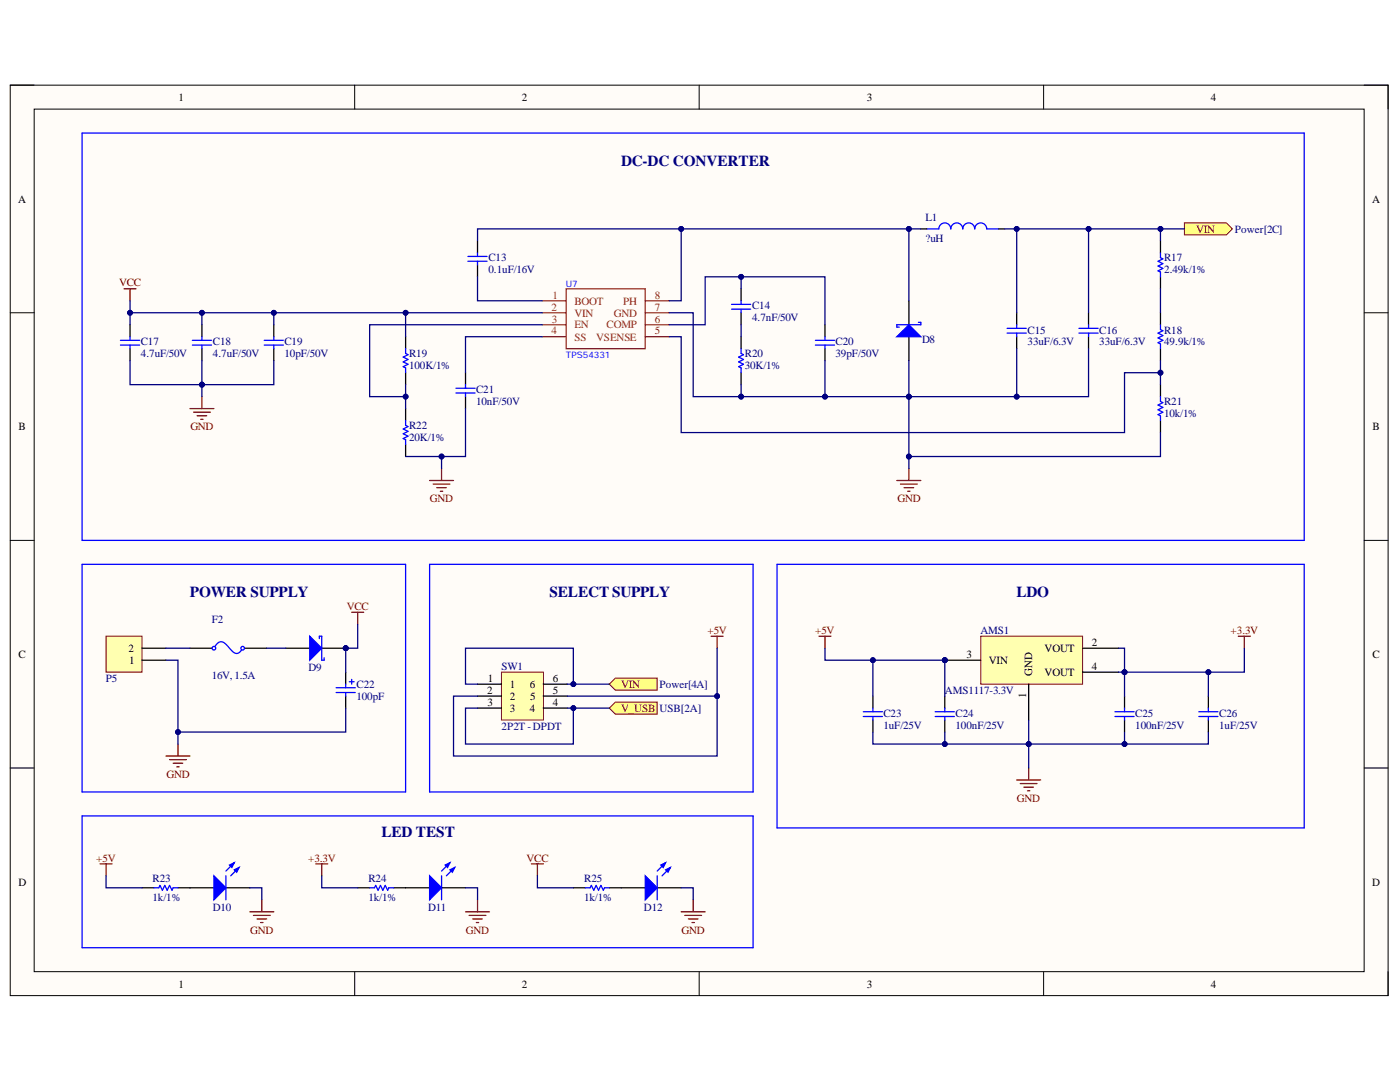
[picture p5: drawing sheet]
<svg xmlns="http://www.w3.org/2000/svg" width="279mm" height="216mm" viewBox="0 0 279 216" stroke-linecap="round" stroke-linejoin="round" font-family="sans-serif">
<defs><g id="words">
<g font-size="3" fill="#000080">
<text x="123.9" y="33.1">DC-DC CONVERTER</text>
<text x="37.9" y="119.2">POWER SUPPLY</text>
<text x="109.6" y="119.2">SELECT SUPPLY</text>
<text x="202.9" y="119.2">LDO</text>
<text x="76.1" y="166.9">LED TEST</text>
</g>
<g font-size="2.2">
<text x="35.6" y="20.1">1</text>
<text x="104.1" y="20.1">2</text>
<text x="173" y="20.1">3</text>
<text x="241.6" y="20.1">4</text>
<text x="3.6" y="40.4">A</text>
<text x="273.9" y="40.4">A</text>
<text x="3.7" y="85.8">B</text>
<text x="273.9" y="85.8">B</text>
<text x="3.7" y="131.3">C</text>
<text x="25.6" y="130.1">2</text>
<text x="192.9" y="131.3">3</text>
<text x="208.5" y="130.1">VOUT</text>
<text x="217.9" y="128.9">2</text>
<text x="273.9" y="131.3">C</text>
<text x="25.8" y="132.5">1</text>
<text x="97.4" y="136.1">1</text>
<text x="101.8" y="137.3">1</text>
<text x="105.8" y="137.3">6</text>
<text x="110.3" y="136.1">6</text>
<text x="197.4" y="132.5">VIN</text>
<text x="206" y="134.8" transform="rotate(-90 206 134.8)">GND</text>
<text x="208.5" y="134.9">VOUT</text>
<text x="217.9" y="133.7">4</text>
<text x="97.2" y="138.4">2</text>
<text x="97.3" y="140.9">3</text>
<text x="101.8" y="139.6">2</text>
<text x="101.8" y="142.1">3</text>
<text x="105.8" y="142.1">4</text>
<text x="105.8" y="139.6">5</text>
<text x="110.3" y="140.9">4</text>
<text x="110.3" y="138.4">5</text>
<text x="204.8" y="139.2" transform="rotate(-90 204.8 139.2)">1</text>
<text x="3.7" y="176.8">D</text>
<text x="273.9" y="176.8">D</text>
<text x="35.6" y="197.1">1</text>
<text x="104.1" y="197.1">2</text>
<text x="173" y="197.1">3</text>
<text x="241.6" y="197.1">4</text>
</g>
<g font-size="2.2" fill="#000080">
<text x="184.7" y="44.1">L1</text>
<text x="246.4" y="46.4">Power[2C]</text>
<text x="97.5" y="52.2">C13</text>
<text x="184.7" y="48.4">?uH</text>
<text x="232.3" y="52.2">R17</text>
<text x="97.5" y="54.5">0.1uF/16V</text>
<text x="232.3" y="54.5">2.49k/1%</text>
<text x="150.1" y="64.1">4.7nF/50V</text>
<text x="150.1" y="61.7">C14</text>
<text x="28.1" y="71.3">4.7uF/50V</text>
<text x="28.1" y="68.9">C17</text>
<text x="42.5" y="71.3">4.7uF/50V</text>
<text x="42.5" y="68.9">C18</text>
<text x="56.8" y="71.3">10pF/50V</text>
<text x="56.8" y="68.9">C19</text>
<text x="81.6" y="71.3">R19</text>
<text x="148.6" y="71.3">R20</text>
<text x="166.7" y="71.3">39pF/50V</text>
<text x="166.7" y="68.9">C20</text>
<text x="184" y="68.4">D8</text>
<text x="205.1" y="68.9">33uF/6.3V</text>
<text x="205.1" y="66.6">C15</text>
<text x="219.4" y="68.9">33uF/6.3V</text>
<text x="219.4" y="66.6">C16</text>
<text x="232.3" y="68.9">49.9k/1%</text>
<text x="232.3" y="66.6">R18</text>
<text x="81.6" y="73.7">100K/1%</text>
<text x="148.6" y="73.7">30K/1%</text>
<text x="95" y="80.8">10nF/50V</text>
<text x="95" y="78.5">C21</text>
<text x="232.3" y="83.2">10k/1%</text>
<text x="232.3" y="80.8">R21</text>
<text x="81.6" y="88">20K/1%</text>
<text x="81.6" y="85.7">R22</text>
<text x="42.3" y="124.4">F2</text>
<text x="195.7" y="126.5">AMS1</text>
<text x="21.2" y="136.1">P5</text>
<text x="42.3" y="135.4">16V, 1.5A</text>
<text x="61.6" y="134">D9</text>
<text x="71.1" y="137.3">C22</text>
<text x="100.1" y="133.7">SW1</text>
<text x="131.6" y="137.3">Power[4A]</text>
<text x="71.1" y="139.6">100pF</text>
<text x="131.6" y="142.1">USB[2A]</text>
<text x="176.3" y="143">C23</text>
<text x="188.6" y="138.4">AMS1117-3.3V</text>
<text x="190.7" y="143">C24</text>
<text x="226.6" y="143">C25</text>
<text x="243.3" y="143">C26</text>
<text x="100.1" y="145.6">2P2T -DPDT</text>
<text x="176.3" y="145.4">1uF/25V</text>
<text x="190.7" y="145.4">100nF/25V</text>
<text x="226.6" y="145.4">100nF/25V</text>
<text x="243.3" y="145.4">1uF/25V</text>
<text x="30.5" y="179.8">1k/1%</text>
<text x="30.5" y="176">R23</text>
<text x="73.5" y="179.8">1k/1%</text>
<text x="73.5" y="176">R24</text>
<text x="116.6" y="179.8">1k/1%</text>
<text x="116.6" y="176">R25</text>
<text x="42.5" y="181.7">D10</text>
<text x="85.4" y="181.7">D11</text>
<text x="128.5" y="181.7">D12</text>
</g>
<g font-size="2.2" fill="#800000">
<text x="238.7" y="46.4">VIN</text>
<text x="23.8" y="57.2">VCC</text>
<text x="38" y="85.8">GND</text>
<text x="85.8" y="100.2">GND</text>
<text x="179.1" y="100.2">GND</text>
<text x="69.2" y="121.7">VCC</text>
<text x="141.2" y="126.5">+5V</text>
<text x="162.7" y="126.5">+5V</text>
<text x="245.6" y="126.5">+3.3V</text>
<text x="123.9" y="137.3">VIN</text>
<text x="123.9" y="142.1">V_USB</text>
<text x="33.2" y="155.2">GND</text>
<text x="203" y="160">GND</text>
<text x="19.2" y="171.9">+5V</text>
<text x="61.5" y="171.9">+3.3V</text>
<text x="105.1" y="171.9">VCC</text>
<text x="49.9" y="186.3">GND</text>
<text x="93" y="186.3">GND</text>
<text x="136" y="186.3">GND</text>
</g>
<g font-size="2.2" fill="#8d2323">
<text x="110.2" y="59.6">1</text>
<text x="130.7" y="59.6">8</text>
<text x="110.1" y="62">2</text>
<text x="110.2" y="64.4">3</text>
<text x="114.6" y="60.8">BOOT</text>
<text x="114.6" y="63.2">VIN</text>
<text x="114.6" y="65.5">EN</text>
<text x="121.1" y="65.5">COMP</text>
<text x="122.5" y="63.2">GND</text>
<text x="124.4" y="60.8">PH</text>
<text x="130.7" y="64.4">6</text>
<text x="130.7" y="62">7</text>
<text x="110.1" y="66.7">4</text>
<text x="114.6" y="68">SS</text>
<text x="118.9" y="68">VSENSE</text>
<text x="130.7" y="66.7">5</text>
</g>
<g font-size="1.8" fill="#00f">
<text x="112.9" y="57.3">U7</text>
<text x="112.9" y="71.4">TPS54331</text>
</g>
</g></defs>
<path d="M2 17h275v181.7h-275z" fill-rule="evenodd" fill="#fffcf8"/>
<path d="M2 17h275v181.7h-275z" fill="none" stroke="#000" stroke-width=".2"/>
<path d="M6.8 21.8h265.4v172.1h-265.4z" fill-rule="evenodd" fill="#fffcf8"/>
<g fill="none" stroke="#000" stroke-width=".2">
<path d="M2 17h4.8M70.8 17v4.8M139.5 17v4.8M208.3 17v4.8M272.2 17h4.8v4.8M6.8 21.8h265.4v172.1h-265.4zM2 62.4h4.8M272.2 62.4h4.8M2 107.8h4.8M272.2 107.8h4.8M2 153.2h4.8M272.2 153.2h4.8"/>
<path d="M70.8 193.9v4.8M139.5 193.9v4.8M208.3 193.9v4.8M277 193.9v4.8"/>
</g>
<circle cx="188.6" cy="131.7" r=".48" fill="#000080"/>
<circle cx="188.6" cy="131.7" r=".48" fill="none" stroke="#000080" stroke-width=".2"/>
<path d="M195.7 127h20.3v9.5h-20.3z" fill-rule="evenodd" fill="#ffffb0"/>
<path d="M195.7 127h20.3v9.5h-20.3z" fill="none" stroke="#800000" stroke-width=".2"/>
<path d="M188.6 131.7h7.1" fill="none" stroke="#000" stroke-width=".25"/>
<circle cx="188.6" cy="131.7" r=".48" fill="#000080"/>
<circle cx="188.6" cy="131.7" r=".48" fill="none" stroke="#000080" stroke-width=".2"/>
<g fill="none" stroke="#000" stroke-width=".25">
<path d="M95.3 48.1v2.4M95.3 52.8v2.4M147.9 57.6v2.4M26 64.8v2.4M26 69.6v2.4M40.3 64.8v2.4M40.3 69.6v2.4M54.6 64.8v2.4M54.6 69.6v2.4M80.9 67.2v2.4M80.9 74.4v2.4M92.9 74.4v2.4"/>
<path d="M92.9 79.1v2.4M147.9 62.4v2.4M147.9 67.2v2.4M147.9 74.4v2.4M164.6 64.8v2.4M164.6 69.6v2.4M181.4 60v4.8M181.4 67.2v4.8M80.9 81.5v2.4M80.9 88.7v2.4M174.2 138.9v2.4M188.6 138.9v2.4"/>
<path d="M205.3 136.5v7.2M216 129.3h7.2M216 134.1h7.2M224.4 138.9v2.4M241.2 138.9v2.4M174.2 143.7v2.4M188.6 143.7v2.4M224.4 143.7v2.4M241.2 143.7v2.4"/>
</g>
<g fill="none" stroke="#00f" stroke-width=".25">
<path d="M93.4 51.2h3.8M93.4 52.1h3.8M95.3 50.5v.7M95.3 52.1v.7M24 67.9h3.9M24 68.9h3.9M26 67.2v.7M26 68.9v.7M38.4 67.9h3.8M38.4 68.9h3.8M40.3 67.2v.7M40.3 68.9v.7"/>
<path d="M52.7 67.9h3.9M52.7 68.9h3.9M54.6 67.2v.7M54.6 68.9v.7M80.9 69.6v.9l.5 .3-.9 .5 .9 .4-.9 .5 .9 .5-.9 .5 .4 .2v1M91 77.5h3.8M91 78.4h3.8M92.9 76.8v.7M92.9 78.4v.7M146 61.7h3.8M146 60.7h3.8M147.9 60v.7"/>
<path d="M147.9 61.7v.7M147.9 69.6v.9l.5 .3-1 .5 1 .4-1 .5 1 .5-1 .5 .5 .2v1M162.7 67.9h3.9M162.7 68.9h3.9M164.6 67.2v.7M164.6 68.9v.7M80.9 83.9v1l.5 .2-.9 .5 .9 .5-.9 .5 .9 .4-.9 .5 .4 .2v1M155.1 112.6h105.2v52.6h-105.2zM172.3 142h3.8M172.3 143h3.8M174.2 141.3v.7M174.2 143v.7"/>
<path d="M186.6 142h3.9M186.6 143h3.9M188.6 141.3v.7M188.6 143v.7M222.5 142h3.8M222.5 143h3.8M224.4 141.3v.7M224.4 143v.7M239.3 142h3.8M239.3 143h3.8M241.2 141.3v.7M241.2 143v.7"/>
</g>
<g fill="none" stroke="#800000" stroke-width=".25">
<path d="M24.8 57.6h2.3M26 57.6v2.4M40.3 79.1v2.4M37.9 81.5h4.8M38.6 82.2h3.4M39.3 83h2M40.1 83.7h.4M85.7 95.9h4.8M86.4 96.6h3.4M87.2 97.3h1.9M87.9 98h.5M88.1 93.5v2.4"/>
<path d="M163.4 127h2.4M164.6 127v2.3M247.1 127h2.4M248.3 127v2.3M202.9 155.6h4.8M203.6 156.4h3.4M204.3 157.1h1.9M205.1 157.8h.4M205.3 153.2v2.4"/>
</g>
<path d="M113 57.6h15.8v12h-15.8zM108.2 60h4.8M108.2 62.4h4.8M108.2 64.8h4.8M108.2 67.2h4.8M128.8 60h4.8M128.8 62.4h4.8M128.8 64.8h4.8M128.8 67.2h4.8" fill="none" stroke="#8d2323" stroke-width=".25"/>
<path d="M179 67.2l2.4-2.4 2.4 2.4z" fill="#00f"/>
<g fill="none" stroke="#00f" stroke-width=".25">
<path d="M16.4 26.5v81.3M16.4 26.5h243.9v81.3h-243.9M185 45.7h2.4a1.19 1.19 0 0 1 1.2-1.2 1.19 1.19 0 0 1 1.1 1.2 1.19 1.19 0 0 1 1.2-1.2 1.19 1.19 0 0 1 1.2 1.2 1.19 1.19 0 0 1 1.2-1.2 1.19 1.19 0 0 1 1.2 1.2 1.19 1.19 0 0 1 1.2-1.2 1.19 1.19 0 0 1 1.2 1.2h2.4M231.6 50.5v.9l.5 .2-1 .5 1 .5-1 .5 1 .5-1 .4 .5 .3v.9M179 67.2l2.4-2.4 2.4 2.4zM183.3 64.3h.5v.5h-4.8v.5h.5M201 66.5h3.8M201 65.5h3.8M202.9 64.8v.7M202.9 66.5v.7M215.3 66.5h3.9M215.3 65.5h3.9"/>
<path d="M217.2 64.8v.7M217.2 66.5v.7M231.6 64.8v1l.5 .2-1 .5 1 .5-1 .4 1 .5-1 .5 .5 .2v1M231.6 79.1v1l.5 .2-1 .5 1 .5-1 .5 1 .5-1 .4 .5 .3v.9"/>
</g>
<path d="M183.8 45.7h1.2M199.3 45.7h1.2M231.6 48.1v2.4M231.6 55.2v2.4M202.9 62.4v2.4M202.9 67.2v2.4M217.2 62.4v2.4M217.2 67.2v2.4M231.6 62.4v2.4M231.6 69.6v2.4M231.6 76.8v2.3M231.6 83.9v2.4" fill="none" stroke="#000" stroke-width=".25"/>
<path d="M179 95.9h4.8M179.7 96.6h3.4M180.4 97.3h1.9M181.1 98h.5M181.4 93.5v2.4" fill="none" stroke="#800000" stroke-width=".25"/>
<path d="M21.2 127h7.1v7.1h-7.1z" fill-rule="evenodd" fill="#ffffb0"/>
<path d="M21.2 127h7.1v7.1h-7.1z" fill="none" stroke="#800000" stroke-width=".2"/>
<path d="M28.3 131.7h4.8M28.3 129.3h4.8" fill="none" stroke="#000" stroke-width=".25"/>
<circle cx="69" cy="129.3" r=".48" fill="#000080"/>
<circle cx="69" cy="129.3" r=".48" fill="none" stroke="#000080" stroke-width=".2"/>
<path d="M57 129.3h4.8M64.2 129.3h4.8" fill="none" stroke="#000" stroke-width=".25"/>
<circle cx="69" cy="129.3" r=".48" fill="#000080"/>
<circle cx="69" cy="129.3" r=".48" fill="none" stroke="#000080" stroke-width=".2"/>
<path d="M61.8 127l2.4 2.3-2.4 2.4z" fill="#00f"/>
<path d="M42.7 129.3a1.58 1.58 0 0 1 1.8-1.2l.7 .5 .8 .9a1.29 1.29 0 0 0 1.8 .6l.6-.8M61.8 127l2.4 2.3-2.4 2.4zM63.7 127.4v-.4h.5v4.7h.5v-.4" fill="none" stroke="#00f" stroke-width=".25"/>
<path d="M70.2 122.2h2.4M71.4 122.2v2.4M33.1 150.9h4.8M33.8 151.6h3.4M34.6 152.3h1.9M35.3 153h.5M35.5 148.5v2.4" fill="none" stroke="#800000" stroke-width=".25"/>
<path d="M37.9 129.3h4.8M48.4 129.3h4.8" fill="none" stroke="#000" stroke-width=".25"/>
<circle cx="42.7" cy="129.3" r=".36" fill="#fff"/>
<circle cx="42.7" cy="129.3" r=".36" fill="none" stroke="#00f" stroke-width=".25"/>
<circle cx="48.4" cy="129.3" r=".36" fill="#fff"/>
<g fill="none" stroke="#00f" stroke-width=".25">
<path d="M16.4 112.6h64.5v45.4h-64.5zM67.1 137.2h3.8M67.1 138.2h3.8M69 136.5v.7M69 138.2v.7M69.7 136h1M70.2 135.6v.9"/>
<circle cx="48.4" cy="129.3" r=".36"/>
</g>
<path d="M69 134.1v2.4M69 138.9v2.4" fill="none" stroke="#000" stroke-width=".25"/>
<path d="M100.1 134.1h8.3v9.6h-8.3z" fill-rule="evenodd" fill="#ffffb0"/>
<path d="M100.1 134.1h8.3v9.6h-8.3z" fill="none" stroke="#800000" stroke-width=".2"/>
<path d="M95.3 136.5h4.8M95.3 138.9h4.8M108.4 136.5h4.8M108.4 138.9h4.8M95.3 141.3h4.8M108.4 141.3h4.8" fill="none" stroke="#000" stroke-width=".25"/>
<path d="M141.9 127h2.4M143.1 127v2.3" fill="none" stroke="#800000" stroke-width=".25"/>
<path d="M236.4 44.5h8.3l1.2 1.2-1.2 1.2h-8.3z" fill-rule="evenodd" fill="#ffff80"/>
<path d="M236.4 44.5h8.3l1.2 1.2-1.2 1.2h-8.3z" fill="none" stroke="#800000" stroke-width=".2"/>
<path d="M122.8 135.3h8.4v2.4h-8.4l-1.2-1.2z" fill-rule="evenodd" fill="#ffff80"/>
<path d="M122.8 135.3h8.4v2.4h-8.4l-1.2-1.2z" fill="none" stroke="#800000" stroke-width=".2"/>
<path d="M121.6 141.3l1.2-1.2h8.4v2.4h-8.4z" fill-rule="evenodd" fill="#ffff80"/>
<path d="M121.6 141.3l1.2-1.2h8.4v2.4h-8.4z" fill="none" stroke="#800000" stroke-width=".2"/>
<path d="M85.7 112.6h64.6v45.4h-64.6zM30.7 177.1h1l.2-.4 .5 .9 .5-.9 .5 .9 .4-.9 .5 .9 .3-.5h.9" fill="none" stroke="#00f" stroke-width=".25"/>
<path d="M52.3 179.5v2.4M49.9 181.9h4.8M50.6 182.7h3.3M51.3 183.4h1.9M52 184.1h.5" fill="none" stroke="#800000" stroke-width=".25"/>
<path d="M28.3 177.1h2.4M35.5 177.1h7.2M45.1 177.1h4.8" fill="none" stroke="#000" stroke-width=".25"/>
<path d="M42.7 174.8l2.4 2.3-2.4 2.4z" fill="#00f"/>
<path d="M42.7 174.8l2.4 2.3-2.4 2.4zM46.8 172.1l-1.7 1.7M47.7 173.1l-1.7 1.7" fill="none" stroke="#00f" stroke-width=".25"/>
<path d="M46.8 173.6l.9-.5-.5 .9z" fill="#00f"/>
<path d="M46.8 173.6l.9-.5-.5 .9z" fill="none" stroke="#00f" stroke-width=".25"/>
<path d="M45.8 172.6l1-.5-.5 1z" fill="#00f"/>
<path d="M45.1 174.8v4.7M45.8 172.6l1-.5-.5 1zM73.8 177.1h.9l.3-.4 .5 .9 .4-.9 .5 .9 .5-.9 .5 .9 .2-.5h1" fill="none" stroke="#00f" stroke-width=".25"/>
<path d="M20 172.4h2.4M21.2 172.4v2.4M95.3 179.5v2.4M92.9 181.9h4.8M93.6 182.7h3.4M94.3 183.4h2M95.1 184.1h.4" fill="none" stroke="#800000" stroke-width=".25"/>
<path d="M71.4 177.1h2.4M78.6 177.1h7.1M88.1 177.1h4.8" fill="none" stroke="#000" stroke-width=".25"/>
<path d="M85.7 174.8l2.4 2.3-2.4 2.4z" fill="#00f"/>
<path d="M85.7 174.8l2.4 2.3-2.4 2.4zM89.8 172.1l-1.7 1.7M90.8 173.1l-1.7 1.7" fill="none" stroke="#00f" stroke-width=".25"/>
<path d="M89.8 173.6l1-.5-.5 .9z" fill="#00f"/>
<path d="M89.8 173.6l1-.5-.5 .9z" fill="none" stroke="#00f" stroke-width=".25"/>
<path d="M88.8 172.6l1-.5-.5 1z" fill="#00f"/>
<path d="M88.1 174.8v4.7M88.8 172.6l1-.5-.5 1zM116.8 177.1h1l.2-.4 .5 .9 .5-.9 .4 .9 .5-.9 .5 .9 .2-.5h1" fill="none" stroke="#00f" stroke-width=".25"/>
<path d="M63 172.4h2.4M64.2 172.4v2.4M138.3 179.5v2.4M135.9 181.9h4.8M136.7 182.7h3.3M137.4 183.4h1.9M138.1 184.1h.5" fill="none" stroke="#800000" stroke-width=".25"/>
<path d="M114.4 177.1h2.4M121.6 177.1h7.2M131.2 177.1h4.7" fill="none" stroke="#000" stroke-width=".25"/>
<path d="M128.8 174.8l2.4 2.3-2.4 2.4z" fill="#00f"/>
<path d="M128.8 174.8l2.4 2.3-2.4 2.4zM132.8 172.1l-1.6 1.7M133.8 173.1l-1.7 1.7" fill="none" stroke="#00f" stroke-width=".25"/>
<path d="M132.8 173.6l1-.5-.5 .9z" fill="#00f"/>
<path d="M132.8 173.6l1-.5-.5 .9z" fill="none" stroke="#00f" stroke-width=".25"/>
<path d="M131.9 172.6l.9-.5-.4 1z" fill="#00f"/>
<path d="M131.2 174.8v4.7M131.9 172.6l.9-.5-.4 1z" fill="none" stroke="#00f" stroke-width=".25"/>
<path d="M106.1 172.4h2.3M107.3 172.4v2.4" fill="none" stroke="#800000" stroke-width=".25"/>
<path d="M188.6 131.7v7.2" fill="none" stroke="#000080" stroke-width=".25"/>
<circle cx="188.6" cy="131.7" r=".48" fill="#000080"/>
<circle cx="188.6" cy="131.7" r=".48" fill="none" stroke="#000080" stroke-width=".2"/>
<path d="M174.2 131.7v7.2" fill="none" stroke="#000080" stroke-width=".25"/>
<circle cx="174.2" cy="131.7" r=".48" fill="#000080"/>
<circle cx="174.2" cy="131.7" r=".48" fill="none" stroke="#000080" stroke-width=".2"/>
<path d="M223.2 134.1h1.2v4.8" fill="none" stroke="#000080" stroke-width=".25"/>
<circle cx="224.4" cy="134.1" r=".48" fill="#000080"/>
<circle cx="224.4" cy="134.1" r=".48" fill="none" stroke="#000080" stroke-width=".2"/>
<path d="M223.2 129.3h1.2v4.8" fill="none" stroke="#000080" stroke-width=".25"/>
<circle cx="224.4" cy="134.1" r=".48" fill="#000080"/>
<circle cx="224.4" cy="134.1" r=".48" fill="none" stroke="#000080" stroke-width=".2"/>
<path d="M174.2 146.1v2.4h14.4v-2.4" fill="none" stroke="#000080" stroke-width=".25"/>
<circle cx="188.6" cy="148.5" r=".48" fill="#000080"/>
<circle cx="188.6" cy="148.5" r=".48" fill="none" stroke="#000080" stroke-width=".2"/>
<path d="M188.6 148.5h16.7" fill="none" stroke="#000080" stroke-width=".25"/>
<circle cx="188.6" cy="148.5" r=".48" fill="#000080"/>
<circle cx="188.6" cy="148.5" r=".48" fill="none" stroke="#000080" stroke-width=".2"/>
<circle cx="205.3" cy="148.5" r=".48" fill="#000080"/>
<circle cx="205.3" cy="148.5" r=".48" fill="none" stroke="#000080" stroke-width=".2"/>
<path d="M224.4 146.1v2.4h-19.1" fill="none" stroke="#000080" stroke-width=".25"/>
<circle cx="205.3" cy="148.5" r=".48" fill="#000080"/>
<circle cx="205.3" cy="148.5" r=".48" fill="none" stroke="#000080" stroke-width=".2"/>
<circle cx="224.4" cy="148.5" r=".48" fill="#000080"/>
<circle cx="224.4" cy="148.5" r=".48" fill="none" stroke="#000080" stroke-width=".2"/>
<path d="M241.2 146.1v2.4h-16.8" fill="none" stroke="#000080" stroke-width=".25"/>
<circle cx="224.4" cy="148.5" r=".48" fill="#000080"/>
<circle cx="224.4" cy="148.5" r=".48" fill="none" stroke="#000080" stroke-width=".2"/>
<path d="M241.2 134.1v4.8" fill="none" stroke="#000080" stroke-width=".25"/>
<circle cx="241.2" cy="134.1" r=".48" fill="#000080"/>
<circle cx="241.2" cy="134.1" r=".48" fill="none" stroke="#000080" stroke-width=".2"/>
<path d="M26 72v4.8h14.3v-4.8" fill="none" stroke="#000080" stroke-width=".25"/>
<circle cx="40.3" cy="76.7" r=".48" fill="#000080"/>
<circle cx="40.3" cy="76.7" r=".48" fill="none" stroke="#000080" stroke-width=".2"/>
<path d="M54.6 72v4.8h-14.3" fill="none" stroke="#000080" stroke-width=".25"/>
<circle cx="40.3" cy="76.7" r=".48" fill="#000080"/>
<circle cx="40.3" cy="76.7" r=".48" fill="none" stroke="#000080" stroke-width=".2"/>
<path d="M40.3 76.8v2.3" fill="none" stroke="#000080" stroke-width=".25"/>
<circle cx="40.3" cy="76.7" r=".48" fill="#000080"/>
<circle cx="40.3" cy="76.7" r=".48" fill="none" stroke="#000080" stroke-width=".2"/>
<path d="M26 62.4h14.3v2.4" fill="none" stroke="#000080" stroke-width=".25"/>
<circle cx="25.9" cy="62.4" r=".48" fill="#000080"/>
<circle cx="25.9" cy="62.4" r=".48" fill="none" stroke="#000080" stroke-width=".2"/>
<circle cx="40.3" cy="62.4" r=".48" fill="#000080"/>
<circle cx="40.3" cy="62.4" r=".48" fill="none" stroke="#000080" stroke-width=".2"/>
<path d="M40.3 62.4h14.3v2.4" fill="none" stroke="#000080" stroke-width=".25"/>
<circle cx="40.3" cy="62.4" r=".48" fill="#000080"/>
<circle cx="40.3" cy="62.4" r=".48" fill="none" stroke="#000080" stroke-width=".2"/>
<circle cx="54.6" cy="62.4" r=".48" fill="#000080"/>
<circle cx="54.6" cy="62.4" r=".48" fill="none" stroke="#000080" stroke-width=".2"/>
<path d="M88.1 91.1v2.4" fill="none" stroke="#000080" stroke-width=".25"/>
<circle cx="88.1" cy="91.1" r=".48" fill="#000080"/>
<circle cx="88.1" cy="91.1" r=".48" fill="none" stroke="#000080" stroke-width=".2"/>
<path d="M80.9 62.4v4.8M108.2 67.2h-15.3v7.2" fill="none" stroke="#000080" stroke-width=".25"/>
<circle cx="80.9" cy="62.4" r=".48" fill="#000080"/>
<circle cx="80.9" cy="62.4" r=".48" fill="none" stroke="#000080" stroke-width=".2"/>
<path d="M108.2 64.8h-34.4v14.3h7.1" fill="none" stroke="#000080" stroke-width=".25"/>
<circle cx="80.9" cy="79.1" r=".48" fill="#000080"/>
<circle cx="80.9" cy="79.1" r=".48" fill="none" stroke="#000080" stroke-width=".2"/>
<path d="M147.9 57.6v-2.4h-7.2v9.6h-7.1M147.9 64.8v2.4" fill="none" stroke="#000080" stroke-width=".25"/>
<circle cx="147.9" cy="55.2" r=".48" fill="#000080"/>
<circle cx="147.9" cy="55.2" r=".48" fill="none" stroke="#000080" stroke-width=".2"/>
<path d="M133.6 62.4h4.7v16.7h9.6v-2.3" fill="none" stroke="#000080" stroke-width=".25"/>
<circle cx="147.9" cy="79.1" r=".48" fill="#000080"/>
<circle cx="147.9" cy="79.1" r=".48" fill="none" stroke="#000080" stroke-width=".2"/>
<path d="M147.9 55.2h16.7v9.6" fill="none" stroke="#000080" stroke-width=".25"/>
<circle cx="147.9" cy="55.2" r=".48" fill="#000080"/>
<circle cx="147.9" cy="55.2" r=".48" fill="none" stroke="#000080" stroke-width=".2"/>
<path d="M164.6 72v7.1h-16.7" fill="none" stroke="#000080" stroke-width=".25"/>
<circle cx="147.9" cy="79.1" r=".48" fill="#000080"/>
<circle cx="147.9" cy="79.1" r=".48" fill="none" stroke="#000080" stroke-width=".2"/>
<circle cx="164.6" cy="79.1" r=".48" fill="#000080"/>
<circle cx="164.6" cy="79.1" r=".48" fill="none" stroke="#000080" stroke-width=".2"/>
<path d="M183.8 45.7h-2.4v14.3" fill="none" stroke="#000080" stroke-width=".25"/>
<circle cx="181.4" cy="45.7" r=".48" fill="#000080"/>
<circle cx="181.4" cy="45.7" r=".48" fill="none" stroke="#000080" stroke-width=".2"/>
<path d="M181.4 72v7.1h-16.8" fill="none" stroke="#000080" stroke-width=".25"/>
<circle cx="164.6" cy="79.1" r=".48" fill="#000080"/>
<circle cx="164.6" cy="79.1" r=".48" fill="none" stroke="#000080" stroke-width=".2"/>
<circle cx="181.4" cy="79.1" r=".48" fill="#000080"/>
<circle cx="181.4" cy="79.1" r=".48" fill="none" stroke="#000080" stroke-width=".2"/>
<path d="M202.9 69.6v9.5h-21.5" fill="none" stroke="#000080" stroke-width=".25"/>
<circle cx="181.4" cy="79.1" r=".48" fill="#000080"/>
<circle cx="181.4" cy="79.1" r=".48" fill="none" stroke="#000080" stroke-width=".2"/>
<circle cx="202.9" cy="79.1" r=".48" fill="#000080"/>
<circle cx="202.9" cy="79.1" r=".48" fill="none" stroke="#000080" stroke-width=".2"/>
<path d="M217.2 69.6v9.5h-14.3" fill="none" stroke="#000080" stroke-width=".25"/>
<circle cx="202.9" cy="79.1" r=".48" fill="#000080"/>
<circle cx="202.9" cy="79.1" r=".48" fill="none" stroke="#000080" stroke-width=".2"/>
<path d="M95.3 55.2v4.8h12.9M200.5 45.7h2.4" fill="none" stroke="#000080" stroke-width=".25"/>
<circle cx="202.9" cy="45.7" r=".48" fill="#000080"/>
<circle cx="202.9" cy="45.7" r=".48" fill="none" stroke="#000080" stroke-width=".2"/>
<path d="M202.9 62.4v-16.7h14.3v16.7" fill="none" stroke="#000080" stroke-width=".25"/>
<circle cx="217.2" cy="45.7" r=".48" fill="#000080"/>
<circle cx="217.2" cy="45.7" r=".48" fill="none" stroke="#000080" stroke-width=".2"/>
<circle cx="202.9" cy="45.7" r=".48" fill="#000080"/>
<circle cx="202.9" cy="45.7" r=".48" fill="none" stroke="#000080" stroke-width=".2"/>
<path d="M135.9 45.7v14.3h-2.3" fill="none" stroke="#000080" stroke-width=".25"/>
<circle cx="135.9" cy="45.7" r=".48" fill="#000080"/>
<circle cx="135.9" cy="45.7" r=".48" fill="none" stroke="#000080" stroke-width=".2"/>
<path d="M217.2 45.7h14.4v2.4" fill="none" stroke="#000080" stroke-width=".25"/>
<circle cx="217.2" cy="45.7" r=".48" fill="#000080"/>
<circle cx="217.2" cy="45.7" r=".48" fill="none" stroke="#000080" stroke-width=".2"/>
<circle cx="231.6" cy="45.7" r=".48" fill="#000080"/>
<circle cx="231.6" cy="45.7" r=".48" fill="none" stroke="#000080" stroke-width=".2"/>
<path d="M231.6 57.6v4.8M133.6 67.2h2.3v19.1h88.5v-11.9h7.2" fill="none" stroke="#000080" stroke-width=".25"/>
<circle cx="231.6" cy="74.4" r=".48" fill="#000080"/>
<circle cx="231.6" cy="74.4" r=".48" fill="none" stroke="#000080" stroke-width=".2"/>
<path d="M231.6 86.3v4.8h-50.2" fill="none" stroke="#000080" stroke-width=".25"/>
<circle cx="181.4" cy="91.1" r=".48" fill="#000080"/>
<circle cx="181.4" cy="91.1" r=".48" fill="none" stroke="#000080" stroke-width=".2"/>
<path d="M164.6 129.3v2.4h24" fill="none" stroke="#000080" stroke-width=".25"/>
<circle cx="188.6" cy="131.7" r=".48" fill="#000080"/>
<circle cx="188.6" cy="131.7" r=".48" fill="none" stroke="#000080" stroke-width=".2"/>
<circle cx="174.2" cy="131.7" r=".48" fill="#000080"/>
<circle cx="174.2" cy="131.7" r=".48" fill="none" stroke="#000080" stroke-width=".2"/>
<path d="M248.3 129.3v4.8h-23.9" fill="none" stroke="#000080" stroke-width=".25"/>
<circle cx="224.4" cy="134.1" r=".48" fill="#000080"/>
<circle cx="224.4" cy="134.1" r=".48" fill="none" stroke="#000080" stroke-width=".2"/>
<circle cx="241.2" cy="134.1" r=".48" fill="#000080"/>
<circle cx="241.2" cy="134.1" r=".48" fill="none" stroke="#000080" stroke-width=".2"/>
<path d="M205.3 143.7v9.5" fill="none" stroke="#000080" stroke-width=".25"/>
<circle cx="205.3" cy="148.5" r=".48" fill="#000080"/>
<circle cx="205.3" cy="148.5" r=".48" fill="none" stroke="#000080" stroke-width=".2"/>
<path d="M71.4 124.6v4.7h-2.4" fill="none" stroke="#000080" stroke-width=".25"/>
<circle cx="69" cy="129.3" r=".48" fill="#000080"/>
<circle cx="69" cy="129.3" r=".48" fill="none" stroke="#000080" stroke-width=".2"/>
<path d="M33.1 129.3h4.8M53.2 129.3h3.8M69 129.3v4.8" fill="none" stroke="#000080" stroke-width=".25"/>
<circle cx="69" cy="129.3" r=".48" fill="#000080"/>
<circle cx="69" cy="129.3" r=".48" fill="none" stroke="#000080" stroke-width=".2"/>
<path d="M69 141.3v4.8h-33.5" fill="none" stroke="#000080" stroke-width=".25"/>
<circle cx="35.5" cy="146.1" r=".48" fill="#000080"/>
<circle cx="35.5" cy="146.1" r=".48" fill="none" stroke="#000080" stroke-width=".2"/>
<path d="M231.6 45.7h4.8" fill="none" stroke="#000080" stroke-width=".25"/>
<circle cx="231.6" cy="45.7" r=".48" fill="#000080"/>
<circle cx="231.6" cy="45.7" r=".48" fill="none" stroke="#000080" stroke-width=".2"/>
<path d="M95.3 136.5h-2.4v-7.2h21.5v7.2" fill="none" stroke="#000080" stroke-width=".25"/>
<circle cx="114.4" cy="136.5" r=".48" fill="#000080"/>
<circle cx="114.4" cy="136.5" r=".48" fill="none" stroke="#000080" stroke-width=".2"/>
<path d="M95.3 141.3h-2.4v7.2h21.5v-7.2" fill="none" stroke="#000080" stroke-width=".25"/>
<circle cx="114.4" cy="141.3" r=".48" fill="#000080"/>
<circle cx="114.4" cy="141.3" r=".48" fill="none" stroke="#000080" stroke-width=".2"/>
<path d="M95.3 138.9h-4.8v12h52.6v-12" fill="none" stroke="#000080" stroke-width=".25"/>
<circle cx="143.1" cy="138.9" r=".48" fill="#000080"/>
<circle cx="143.1" cy="138.9" r=".48" fill="none" stroke="#000080" stroke-width=".2"/>
<path d="M143.1 129.3v9.6h-29.9" fill="none" stroke="#000080" stroke-width=".25"/>
<circle cx="143.1" cy="138.9" r=".48" fill="#000080"/>
<circle cx="143.1" cy="138.9" r=".48" fill="none" stroke="#000080" stroke-width=".2"/>
<path d="M113.2 141.3h8.4" fill="none" stroke="#000080" stroke-width=".25"/>
<circle cx="114.4" cy="141.3" r=".48" fill="#000080"/>
<circle cx="114.4" cy="141.3" r=".48" fill="none" stroke="#000080" stroke-width=".2"/>
<path d="M113.2 136.5h8.4" fill="none" stroke="#000080" stroke-width=".25"/>
<circle cx="114.4" cy="136.5" r=".48" fill="#000080"/>
<circle cx="114.4" cy="136.5" r=".48" fill="none" stroke="#000080" stroke-width=".2"/>
<path d="M54.6 62.4h53.6" fill="none" stroke="#000080" stroke-width=".25"/>
<circle cx="54.6" cy="62.4" r=".48" fill="#000080"/>
<circle cx="54.6" cy="62.4" r=".48" fill="none" stroke="#000080" stroke-width=".2"/>
<circle cx="80.9" cy="62.4" r=".48" fill="#000080"/>
<circle cx="80.9" cy="62.4" r=".48" fill="none" stroke="#000080" stroke-width=".2"/>
<path d="M92.9 81.5v9.6h-12" fill="none" stroke="#000080" stroke-width=".25"/>
<circle cx="88.1" cy="91.1" r=".48" fill="#000080"/>
<circle cx="88.1" cy="91.1" r=".48" fill="none" stroke="#000080" stroke-width=".2"/>
<path d="M181.4 45.7h-86.1v2.4" fill="none" stroke="#000080" stroke-width=".25"/>
<circle cx="135.9" cy="45.7" r=".48" fill="#000080"/>
<circle cx="135.9" cy="45.7" r=".48" fill="none" stroke="#000080" stroke-width=".2"/>
<circle cx="181.4" cy="45.7" r=".48" fill="#000080"/>
<circle cx="181.4" cy="45.7" r=".48" fill="none" stroke="#000080" stroke-width=".2"/>
<path d="M26 60v4.8" fill="none" stroke="#000080" stroke-width=".25"/>
<circle cx="25.9" cy="62.4" r=".48" fill="#000080"/>
<circle cx="25.9" cy="62.4" r=".48" fill="none" stroke="#000080" stroke-width=".2"/>
<path d="M80.9 76.8v4.7" fill="none" stroke="#000080" stroke-width=".25"/>
<circle cx="80.9" cy="79.1" r=".48" fill="#000080"/>
<circle cx="80.9" cy="79.1" r=".48" fill="none" stroke="#000080" stroke-width=".2"/>
<path d="M181.4 79.1v14.4" fill="none" stroke="#000080" stroke-width=".25"/>
<circle cx="181.4" cy="79.1" r=".48" fill="#000080"/>
<circle cx="181.4" cy="79.1" r=".48" fill="none" stroke="#000080" stroke-width=".2"/>
<circle cx="181.4" cy="91.1" r=".48" fill="#000080"/>
<circle cx="181.4" cy="91.1" r=".48" fill="none" stroke="#000080" stroke-width=".2"/>
<path d="M231.6 72v4.8" fill="none" stroke="#000080" stroke-width=".25"/>
<circle cx="231.6" cy="74.4" r=".48" fill="#000080"/>
<circle cx="231.6" cy="74.4" r=".48" fill="none" stroke="#000080" stroke-width=".2"/>
<path d="M33.1 131.7h2.4v16.8" fill="none" stroke="#000080" stroke-width=".25"/>
<circle cx="35.5" cy="146.1" r=".48" fill="#000080"/>
<circle cx="35.5" cy="146.1" r=".48" fill="none" stroke="#000080" stroke-width=".2"/>
<path d="M21.2 174.8v2.3h7.1M49.9 177.1h2.4v2.4M64.2 174.8v2.3h7.2M92.9 177.1h2.4v2.4M107.3 174.8v2.3h7.1M135.9 177.1h2.4v2.4" fill="none" stroke="#000080" stroke-width=".25"/>
<path d="M16.4 162.8h133.9v26.3h-133.9v-26.3" fill="none" stroke="#00f" stroke-width=".25"/>
<use href="#words"/>
</svg>
